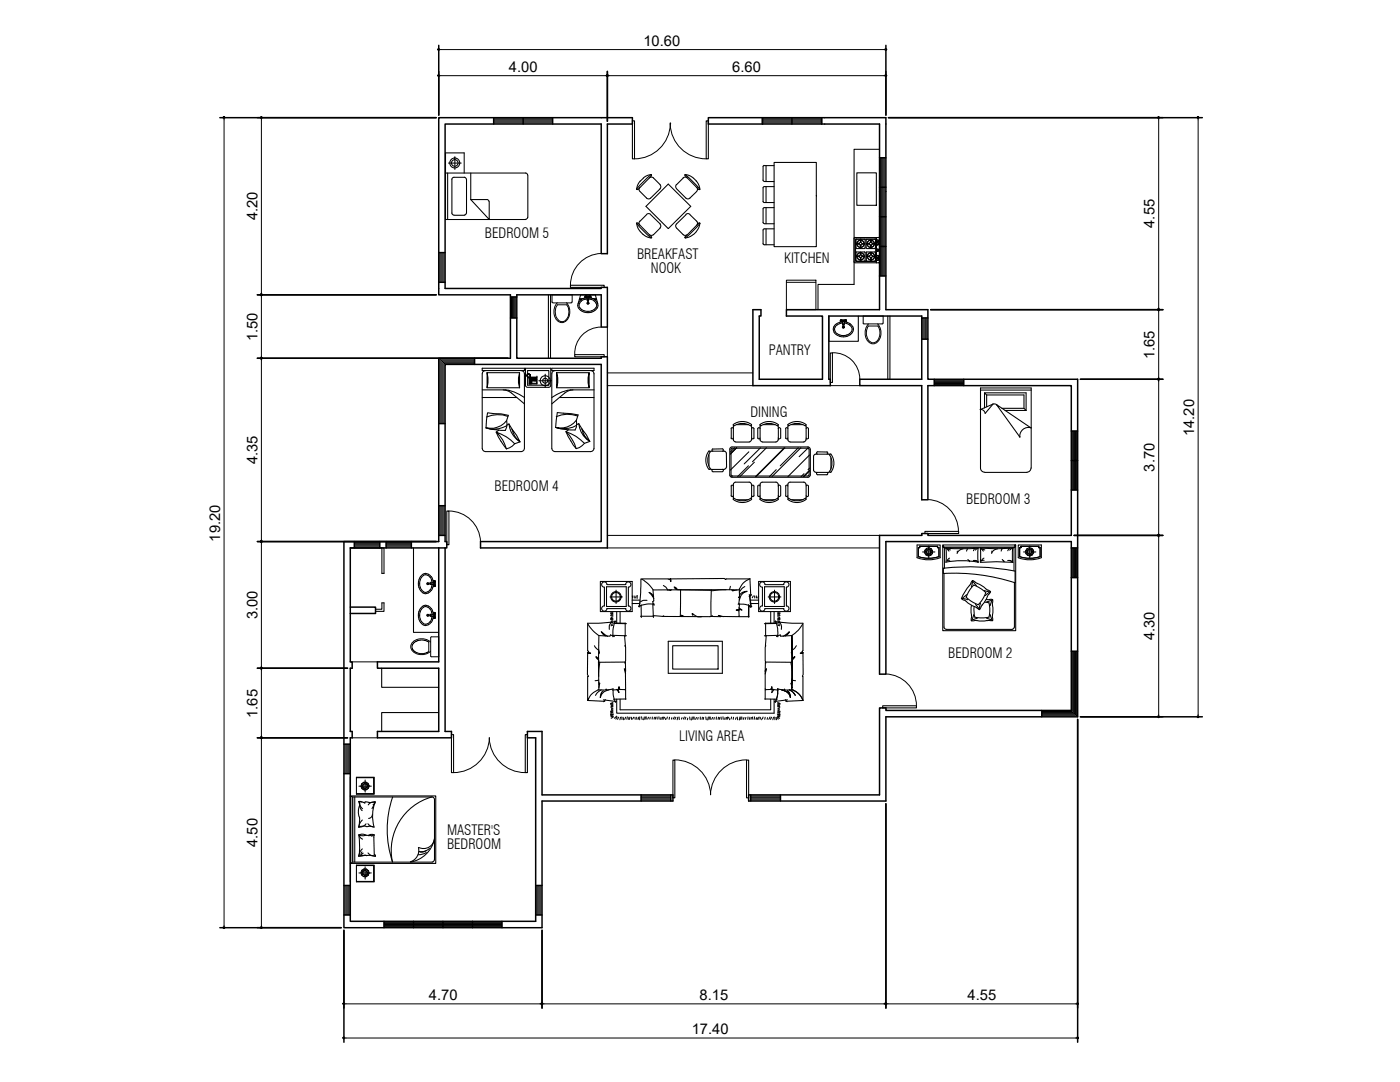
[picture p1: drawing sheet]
<svg xmlns="http://www.w3.org/2000/svg" width="279mm" height="216mm" viewBox="0 0 279 216" stroke-linecap="round" stroke-linejoin="round" font-family="sans-serif">
<defs><g id="words">
<g font-size="2.9">
<text x="128.4" y="9.1">10.60</text>
<text x="101.6" y="14.3">4.00</text>
<text x="146.1" y="14.3">6.60</text>
<text x="51.4" y="44" transform="rotate(-90 51.4 44)">4.20</text>
<text x="230.4" y="45.5" transform="rotate(-90 230.4 45.5)">4.55</text>
<text x="51.4" y="68.1" transform="rotate(-90 51.4 68.1)">1.50</text>
<text x="230.4" y="71.7" transform="rotate(-90 230.4 71.7)">1.65</text>
<text x="238.3" y="87" transform="rotate(-90 238.3 87)">14.20</text>
<text x="51.4" y="92.6" transform="rotate(-90 51.4 92.6)">4.35</text>
<text x="230.4" y="94.1" transform="rotate(-90 230.4 94.1)">3.70</text>
<text x="43.9" y="108.1" transform="rotate(-90 43.9 108.1)">19.20</text>
<text x="51.4" y="123.6" transform="rotate(-90 51.4 123.6)">3.00</text>
<text x="230.4" y="127.7" transform="rotate(-90 230.4 127.7)">4.30</text>
<text x="51.4" y="143.2" transform="rotate(-90 51.4 143.2)">1.65</text>
<text x="51.4" y="169" transform="rotate(-90 51.4 169)">4.50</text>
<text x="85.6" y="199.5">4.70</text>
<text x="139.6" y="199.5">8.15</text>
<text x="193.1" y="199.5">4.55</text>
<text x="138.1" y="206.3">17.40</text>
</g>
<g font-size="2.8">
<text x="96.8" y="47.5">BEDROOM 5</text>
<text x="127.1" y="51.7">BREAKFAST</text>
<text x="156.5" y="52.4">KITCHEN</text>
<text x="129.9" y="54.5">NOOK</text>
<text x="153.4" y="70.9">PANTRY</text>
<text x="149.7" y="83.2">DINING</text>
<text x="98.7" y="98.1">BEDROOM 4</text>
<text x="192.8" y="100.5">BEDROOM 3</text>
<text x="189.2" y="131.4">BEDROOM 2</text>
<text x="135.5" y="147.9">LIVING AREA</text>
<text x="89.2" y="166.7">MASTER'S</text>
<text x="89.2" y="169.5">BEDROOM</text>
</g>
</g></defs>
<!-- layer: 0.3 -->
<g fill="none" stroke="#000" stroke-width=".3">
<path d="M87.6 9v14M121.2 14.3v9.9M176.8 9v14M43.9 23.5h43.2M98.5 23.5v1.3M104.4 23.5v1.3M110.3 23.5v1.3M133.8 24.8h.1M152.2 23.5v1.3M158 23.5v1.3M164 23.5v1.3M175.5 31.5h1.3"/>
<path d="M175.5 37.4h1.3M177.3 23.5h62.7M51.4 58.8h35.7M87.6 56.3h1.2M87.6 50.4h1.2M101.9 59.3h1.2M175.5 55.1h1.3M175.5 43.3h1.3M175.5 49.2h1.3M51.4 71.5h50M94.7 71.5v1.2M101.9 63.4h1.2"/>
<path d="M184 67.7v8h-12.4v1.2h12.4v22.8h1.2v-22.8h28.6v29.9h-28.6v-.3h-1.2v.3h-8.5v27.7h1.3v-26.4h37v33.7h-37v-.5h-1.3v17.3h-26.1v1.2h27.4v-16.8h38.3v-67.3h-29.9v-8M184 63.4v-.3h-18.6v12.6h.3v1.2h-15.4v-15.1h1.6v1.3h-.4v12.6h12.6v-12.6h-7.2v-1.3h18.6v-37h-34.1v-1.3h35.4v38.3h8.4v1.6h-1.2v4.3M185.2 63.4v4.3h-1.2M185.7 61.8h46.4M186.5 75.7v1.2M192.3 75.7v1.2M215.6 75.7h16.5M87.6 84.5h1.2M213.8 91.9h1.3M213.8 86h1.3M213.8 97.8h1.3M51.4 108.1h36.2v-36.6h14.3v-12.7h-14.3v-35.3h38.6v1.3h-5v25.8h-1.2v-25.8h-31.2v32.8h31.2v-.3h1.2v8h-1.2v-6.5h-16.9v12.7h16.9v-.3h1.2v38.1h-25.3v-1.2h24.1v-35.4h-31.2v35.4h.4v1.2h-.4"/>
<path d="M68.6 108.1v77h39.6v-25.3h26.1v-1.2h-26.1v-12.6h-2.9v1.2h1.6v36.6h-37v-36.6h.4v-1.2h-.4v-12.7h.4v-1.2h-.4v-22.8h18.9M70.7 108.1v1.2M75.8 108.1v1.2M77.1 108.1v1.2M82.1 108.1v1.2M87.6 109.3v22.8h-12.3v1.2h12.3v12.7h-12.3v1.2h14.8v-1.2h-1.3v-36.7M87.6 106.8h1.2M87.6 100.9h1.2M213.8 109.3h1.3M213.8 115.3h1.3M214.3 106.8h17.8M51.4 133.3h18"/>
<path d="M69.9 121.1h5v1.3h-5M213.8 129.9h1.3M51.4 147.2h18M68.6 154.4h1.3M68.6 148.5h1.3M127.9 158.6v1.2M133.9 158.6v1.2M149.8 158.6v1.2M155.8 158.6v1.2M207.9 141.8v1.2M215.1 143.5v64.5M215.6 143h24.4"/>
<path d="M68.6 176.7h1.3M106.9 176.7h1.3M176.8 160.4v40.8M43.9 185.1h24.2M68.6 182.6h1.3M68.6 185.6v22.4M76.6 183.8v1.3M82.5 183.8v1.3M88.4 183.8v1.3M94.3 183.8v1.3M100.2 183.8v1.3M106.9 182.6h1.3"/>
<path d="M108.2 185.6v15.6"/>
</g>
<!-- layer: 0.1 -->
<g fill="none" stroke="#000" stroke-width=".2">
<path d="M98.5 24.1h11.8M98.5 23.7h11.8M98.5 24.5h11.8M98.5 23.9h11.8M98.5 24.3h11.8M152.2 24.1h11.8M152.2 23.7h11.8M152.2 24.5h11.8M152.2 23.9h11.8M152.2 24.3h11.8M175.7 31.5v23.6M176 31.5v23.6"/>
<path d="M176.2 31.5v23.6M176.4 31.5v23.6M176.6 31.5v23.6M87.8 50.4v5.9M88 50.4v5.9M88.2 50.4v5.9M88.4 50.4v5.9M88.6 50.4v5.9M102.1 59.3v4.1M102.3 59.3v4.1M102.5 59.3v4.1M102.7 59.3v4.1"/>
<path d="M102.9 59.3v4.1M156.9 55.9h5.9v5.9h-5.9zM156.9 56.3h5.9M94.7 72.1h-6.5v12.4M94.7 71.7h-6.9v12.8M94.7 71.9h-6.7v12.6M94.7 72.3h-6.3v12.2M94.7 72.5h-6.1v12M121.2 76.9h29.1M121.2 74.4h29.1M121.2 65.3v5.9M165.7 76.9h5.9"/>
<path d="M184.2 63.4v4.3M184.4 63.4v4.3M184.6 63.4v4.3M184.8 63.4v4.3M185 63.4v4.3M186.5 76.3h5.8M186.5 75.9h5.8M186.5 76.7h5.8M186.5 76.1h5.8M186.5 76.5h5.8M214 86v11.8M214.2 86v11.8"/>
<path d="M214.4 86v11.8M214.6 86v11.8M214.9 86v11.8M70.7 108.7h5.1M70.7 108.3h5.1M70.7 109.1h5.1M70.7 108.5h5.1M70.7 108.9h5.1M77.1 108.7h5M77.1 108.3h5M77.1 109.1h5M77.1 108.5h5"/>
<path d="M77.1 108.9h5M87.8 100.9v5.9M88 100.9v5.9M88.2 100.9v5.9M88.4 100.9v5.9M88.6 100.9v5.9M121.2 109.3h54.3M121.2 106.8h54.3M214 109.3v6M214.2 109.3v6M214.4 109.3v6M214.6 109.3v6"/>
<path d="M214.9 109.3v6M70.3 132.1h5M214 129.9v12.1h-6.1M214.2 129.9v12.3h-6.3M214.4 129.9v12.5h-6.5M214.6 129.9v12.7h-6.7M214.9 129.9v12.9h-7M68.8 148.5v5.9M69.1 148.5v5.9M69.3 148.5v5.9M69.5 148.5v5.9M69.7 148.5v5.9"/>
<path d="M70.3 147.2h5M127.9 159.2h6M127.9 158.8h6M127.9 159.6h6M127.9 159h6M127.9 159.4h6M149.8 159.2h6M149.8 158.8h6M149.8 159.6h6M149.8 159h6M149.8 159.4h6M68.8 176.7v5.9"/>
<path d="M69.1 176.7v5.9M69.3 176.7v5.9M69.5 176.7v5.9M69.7 176.7v5.9M107.1 176.7v5.9M107.3 176.7v5.9M107.5 176.7v5.9M107.8 176.7v5.9M108 176.7v5.9M76.6 184.5h23.6M76.6 184.1h23.6M76.6 184.9h23.6"/>
<path d="M76.6 184.3h23.6M76.6 184.7h23.6"/>
</g>
<!-- layer: 0.2 -->
<g fill="none" stroke="#000" stroke-width=".21">
<path d="M88.9 34.5h16M89.3 34.5v9.3M89.5 32.5h2.5M90.2 35.8v6.7l.2 .4h.2M90.8 31.3v2.5M92.6 34.5v-4h-3.7v13.3h16M92.7 35.4h.2l.2 .4M92.7 35.4h-2.1h-.2l-.2 .4M93.1 35.8v6.7M94 39.8l3.6 4v-3.6M94 39.8h3.2l.2 .1 .2 .3M94 34.5v5.3"/>
<path d="M104.9 34.5l.2 .1 .2 .3M105.3 35v8.4M126.2 24.1h.4v7.6h-.4zM127.1 37.8h.1M127.3 37.8h-.2M127.7 37.4l-.2 .5 .2 .3M128.4 35.6l-1 1.1-.3 1M129.6 35.5l.3-.1 .5 .1 1.4 1.4M129.9 34.8l-2.9 3M130 34.9h.1M130 34.8l-.7 .2-.9 .5M130 34.9v.1"/>
<path d="M130 35.1l-2.7 2.7M131.7 36.9l.2 .2-.2 .6M131.8 37.7l-2.2 2-.6-.2-1.3-1.3M133.4 36.7l4.5 4.5-4.5 4.4-4.5-4.4zM135 36.8l-.1 .3 .1 .5M135 37.7l2.1 2 .6-.2 1.3-1.3M136.3 35.5l.3-.1 .5 .1M136.4 35.5l-1.4 1.4M136.7 34.9v.1M136.8 35.1l2.7 2.7M136.8 34.9h-.1M138.4 35.5l-.6-.4-1.1-.3 1.8 1.6 1.1 1.4"/>
<path d="M138.4 35.5l.6 .6M139 36.1l.5 .9 .2 .7M139 37.4l.2 .5-.2 .3M139.5 37.8h.1M140.9 24.1h.5v7.6h-.5zM152.3 33.3v2.6l.2 .3M152.5 36.2h2M152.9 33v3.2M152.9 37.2v3.2M154.5 32.4h8.4v16.8h-8.4zM154.5 33h-2l-.2 .2M154.5 37.2l-2.1 .1-.1 2.9"/>
<path d="M171 34.5h3.9v6.5h-3.9zM175.5 29.8h-5.1v27h-7.1v5M90.6 43h2.1M93.1 42.5l-.2 .4h-.2M105.3 43.4l-.2 .3-.2 .1M109.4 58.8v12.7M109.9 58.8v12.7M113.8 56.9h6.8v.4h-6.8zM115.6 59.8h.5M115.7 59.6h.7M115.9 59.9l-.4 .5M116.6 59.8l-.5 .2"/>
<path d="M116.6 59.8l.6-.1v.4M116.7 59.1v.2M116.8 59.4v-.1v.1h.2M116.8 59.4h.1M116.8 59h1.1M116.8 59.4h.2M117 59.4l.1 .1M117 59.4h.7M117.1 59.1v.2M117.1 59.4l-1.2 .4M117.2 59.5v.6M117.6 59.4l1.1 .4"/>
<path d="M117.6 59.1v.2M117.6 59.4l-.2 .7M117.6 59.4l-.1 .1M117.6 59.4h.2M117.7 59.4h.2M117.9 59.4h.1M117.9 59.1v.2M118.3 59.6h.7M118.6 59.8h.5M118.7 59.9l.5 .5M127 44.6l2.9 2.9M127.1 44.5l.3 1.1 1 1.2"/>
<path d="M127.1 44.5h.2M127.3 44.5l2.8 2.9M127.7 44.1l-.2 .6 .2 .2M128.4 46.8l.9 .5 .7 .2M129 42.8l.3-.2 .6 .2M129 42.8l-1.3 1.3M129.6 46.8l.3 .2 .5-.2M129.9 42.8l1.9 1.9M130 47.4h.1M131.7 44.7l.2 .2-.2 .6M131.8 45.5l-1.4 1.3M136.3 46.8l.3 .2 .5-.2"/>
<path d="M136.7 47.3v.1M136.7 47.4h.1M136.9 42.8l.2-.2 .6 .2M136.9 42.8l-2 2.1 .1 .6 1.4 1.3M137.7 42.8l1.3 1.3 .2 .6-.2 .2M138.4 46.8l-.9 .5-.7 .2M139 46.2l-.6 .6M139.6 44.5l-2.8 2.8M139.6 44.5l-.1 .8-.5 .9M139.7 44.6l-2.9 2.9M152.3 40.2l.2 .2h2M152.3 44.4l.2 .2"/>
<path d="M152.3 48.6l.2 .2h2M152.5 44.6h2M152.9 41.4v3.2M152.9 45.7v3.1M154.5 41.4l-2.1 .1-.1 2.9M154.5 45.7h-2.1l-.1 2.9M170.4 52.2l.2 .2M170.6 47.4l-.2 .1v4.8M170.7 52.4h4.7M170.7 47.4h4.7M170.7 47.8v4.2l.2 .1M170.8 49.5l.1 .1"/>
<path d="M170.8 52l1.8 .1M170.9 47.7l-.2 .1M170.9 52.2h3.8M170.9 47.7h3.8M170.9 48.6h.5l-.5 .1zM170.9 51.1v.1M171 48.7h.1M171 51.2h.1M171 48.7h.5M171 49.6h1.6M171 51.1h.4M171 48.7a.74 .74 0 0 0 .7 .7 .74 .74 0 0 0 .8-.7"/>
<path d="M171 51.2a.74 .74 0 0 0 .7 .7M171 48.7a.7 .7 0 0 0 .7 .6M171 51.2a.7 .7 0 0 0 .7 .6M171.4 48.7h.1M171.4 51.2h.1M171.5 51.2h-.5M171.7 47.8h.1M171.7 51.9h.1M171.7 50.3h.1v.6M171.7 47.9a.74 .74 0 0 0-.7 .7M171.7 50.4a.74 .74 0 0 0-.7 .7M171.7 48a.7 .7 0 0 0-.7 .6"/>
<path d="M171.7 50.4a.7 .7 0 0 0-.7 .7M171.7 47.9v.4M171.7 49v.4M171.7 50.4v.4M171.7 51.5v.5M171.8 47.9h.1M171.8 48.3h.1M171.8 49h.1M171.8 52h.1M171.8 51.5h.1M171.8 50.8h.1M171.8 47.9v.4"/>
<path d="M171.8 49v.5M171.8 51.5v.5M171.8 48a.7 .7 0 0 1 .6 .6M171.8 50.4a.7 .7 0 0 1 .6 .7M171.8 47.9a.74 .74 0 0 1 .7 .7M171.8 50.8v-.4a.74 .74 0 0 1 .7 .7M172.1 48.7h.5M172.1 51.2h.5M172.1 48.6h.5zM172.1 51.2h.1M172.1 51.1h.4M172.4 48.7a.7 .7 0 0 1-.6 .6"/>
<path d="M172.4 51.2a.7 .7 0 0 1-.6 .6M172.5 51.2a.74 .74 0 0 1-.7 .7M172.5 51.1v.1M172.5 47.7l.1 1.8M172.5 50.3l.1 1.7M172.6 47.7l-1.7 .1-.1 1.7M172.6 50.3h-1.7l-.1 1.7M172.6 49.5l-.1 .1M172.6 52l-.1 .1M172.9 49.5l.1 .1M172.9 52l.1 .1h1.6l.1-.1M173 48.6v.1"/>
<path d="M173 48.7h.5M173 49.6h1.6M173 51.1v.1M173 51.2h.1M173 51.2h.5M173 51.1h.5M173.1 48.7a.7 .7 0 0 0 .6 .6M173.1 51.2a.74 .74 0 0 0 .7 .7M173.1 51.2a.7 .7 0 0 0 .7 .6M173.5 48.7h.1M173.5 51.2h.1M173.5 48.7h-.5a.74 .74 0 0 0 .8 .7 .74 .74 0 0 0 .7-.7"/>
<path d="M173.7 47.9a.74 .74 0 0 0-.7 .7h.5M173.7 48a.7 .7 0 0 0-.6 .6M173.7 51.9h.2M173.7 50.3h.2M173.8 50.4v.4M173.8 50.4a.74 .74 0 0 0-.7 .7M173.8 50.4a.7 .7 0 0 0-.7 .7M173.8 49h.1M173.8 48.3h.1M173.8 47.9v.4M173.8 49v.4M173.8 49v.5"/>
<path d="M173.8 51.5v.5M173.8 48a.7 .7 0 0 1 .7 .6M173.8 47.9a.74 .74 0 0 1 .7 .7M173.8 50.8l.1-.4a.74 .74 0 0 1 .7 .7 .74 .74 0 0 1-.7 .8M173.8 52h.1M173.8 51.5h.1M173.8 50.4v.5M173.8 49l.1 .4M173.8 51.5l.1 .5M173.8 47.8h-.1l.1 .5M173.9 50.4a.7 .7 0 0 1 .6 .7M173.9 47.9l-.1 .4"/>
<path d="M174.1 48.7l.5-.1zM174.1 48.7h.1M174.1 48.7h.5M174.1 51.2h.5M174.1 51.1h.5M174.2 51.2h.1M174.5 48.7a.7 .7 0 0 1-.7 .6M174.5 51.2a.7 .7 0 0 1-.6 .6M174.6 48.7h.1M174.7 47.7l.1 .1M174.7 47.8l-.1-.1-1.7 .1v1.7M174.7 49.5l-.1 .1"/>
<path d="M174.7 50.4l-.1-.1h-1.7v1.7M174.7 47.9v1.6M174.7 50.4v1.6M174.8 47.8v4.2l-.1 .1M174.9 52.4v-5v5M175.3 47.4l.2 .1v4.8M175.5 52.2l-.2 .2M96.2 77.8h4.7a8.1 8.1 0 0 1 3.8 1.5M96.2 73.5h8.5v.4h-8.5zM96.2 79.3h6.9M96.9 73.9l-.6 .3-.1 .4v14.9l.1 .3 .6 .3h7.1l.6-.3 .1-15.2-.1-.4-.6-.3M97.2 74.4l.2 1-.2 2z"/>
<path d="M97.2 74.4h6.5M97.2 77.4h6.5M100.4 77.8l1.2 .3 3.1 2.5M103.7 74.4v3l-.2-1v-1zM104.9 73.5h5v3.6l-.4 .2-4.4-.1-.2-.3zM105.2 75.1h.1M105.3 74.7h.5l.1 .6M105.3 74.8a.34 .34 0 0 1 .4 0 .34 .34 0 0 1 .1 .4l.1 .1M105.3 74.7l-.1 .3 .1 .1v-.1M105.3 74.7h.1M105.3 73.9h4.2v3h-4.2zM105.6 75.3h1.6v1.3h-1.6z"/>
<path d="M105.6 75.4l-.3-.2 .3 .2M105.8 75.3l-.1 1.3 .1-.2M105.8 75.3l-.1 1.3h.3v-1.2M105.8 75.3v.2l-.1-.1M105.8 76.6h.2M105.8 76.4h.1M105.8 75.5h.1M105.8 75.5v.9M105.9 75.3h.1M105.9 76.4l-.2 .1M105.9 76.4l.1 .1M105.9 76.4l.1 .2"/>
<path d="M105.9 75.5v.9M106 75.3l-.1 .2M106 75.4v1.2M106 75.4l-.1 .1M106.1 75.9h1l-1 .1h1v.5h-1zM106.1 75.7h.1M106.1 75.5h.1M106.1 75.3h.1M106.1 75.6h.1zM106.3 75.7h.1M106.3 75.6h.1zM106.3 75.4l.1 .1z"/>
<path d="M106.3 75.4h.1M106.4 75.6h.1M106.4 75.7h.1M106.4 75.4v.1zM106.4 75.4h.1M106.5 75.6h.6v.2h-.6zM106.6 75.6h.1M106.6 75.3l.1 .1zM106.6 75.9v.1M106.7 75.7h.1M106.7 75.6h.1M106.7 75.9v.1"/>
<path d="M106.7 75.3l.1 .1zM106.8 75.6h.1M106.8 75.9v.1M106.8 75.7h.1M106.9 75.3v.1zM106.9 75.6h.1M106.9 75.9v.1M107 75.8h.1M107 75.6h.1M107 75.3l.1 .1zM107.1 75.6h.1M107 75.9v.1"/>
<path d="M107.2 75.3h.1M107.5 76h2.6M108.8 74.7v2.6M110.1 73.5h8.4v.4h-8.4zM110.8 73.9l-.6 .3-.1 .4v14.9l.4 .5 .3 .1h7.1l.6-.3v-15.2v-.4l-.6-.3M111.1 74.4l.2 1v1l-.2 1zM111.1 74.4h6.5M111.1 77.4h6.5M111.6 79.3h6.9M114.4 77.8l-1.2 .3-3.1 2.5M114.7 70.8h5.9v.4h-5.9zM115.3 60.9l.1 .6 .5 .5"/>
<path d="M115.4 60.6l.5-1.8h2.9l.5 1.8M115.5 60.3l-.2 .6M115.5 60.9l.2 .4M115.7 61.3l.4 .4M115.9 62a2.51 2.51 0 0 0 2.8 0M116.1 61.7l.5 .3M116.1 60.1l-.4 .4-.1 .4M117.2 60h.3M117.2 60.1h.1M117.4 60.1h.1M117.6 74.4v3l-.2-1v-1zM118.5 77.8h-4.7a8.1 8.1 0 0 0-3.7 1.5"/>
<path d="M118.6 60.1l.3 .4 .2 .4M118.6 61.7a2.19 2.19 0 0 1-2 .3M118.6 60l-1.1-.3-.1 .4M119 61.3l-.4 .4M119.1 60.9l-.1 .4M119.2 60.3l.1 .6M119.4 60.9l-.1 .4-.6 .7M165.4 63.1v5h5.9v-5M165.7 70.4h.4v5.9h-.4zM166.5 65.1a1.25 1.25 0 0 0 .4 1.7M166.7 66.1l.3 .5M166.7 65.3l-.1 .4 .1 .4"/>
<path d="M166.9 64.6l-.5 .5M166.9 66.8a2.44 2.44 0 0 0 2.8 0M167 64.8l-.3 .5M167.1 66.6l.5 .2M167.6 64.6l.6-.1v.3M167.6 64.6l-.5 .2M167.7 63.9v.1M167.7 64.1v.1l.4 .1M167.7 64.1v.1M167.7 64.2h.1M167.7 63.8h1.2M167.8 64.2h.2"/>
<path d="M168 64.2l.1 .1M168 64.2h.6M168.1 63.9v.1M168.1 64.2l-1.2 .4M168.2 64.3v.5M168.2 64.8h.2M168.2 64.8h.1M168.4 64.8h.1M168.5 64.8v-.3a1.47 1.47 0 0 1 1.5 1.5l-.1 .1M168.5 64.3l-.1 .5M168.5 64.2a2.11 2.11 0 0 1 1.6 .9M168.6 63.9v.1"/>
<path d="M168.6 64.2l-.1 .1M168.7 64.2h.1M168.7 64.2h.2M168.9 63.9v.1M168.9 64.1l-.1 .1M168.9 64.2h.1M168.9 64.1v.1M169.9 66.1a1.97 1.97 0 0 1-2.3 .8M170.1 66.3l-.4 .5M170.2 65.1l.1 .6-.1 .6M177.2 63.1v12.6M177.6 63.1v12.6"/>
<path d="M195.7 77.8h10.1M196.5 78.4h8.3v3.5M196.9 78.8h7.5v2.7l.4 .4M97.3 82.4l2.7 .2 1.4 .3-.3 1 .1 .7-.3 1.3-2.9-.2-1-.3zM99.5 85.8l-.5 .4 .5 1 1.6 2.4M101.1 83.9a4.1 4.1 0 0 1-4.1 1.5M101.1 84.9a5.1 5.1 0 0 1-4.1 .5M101.4 83.1a5.9 5.9 0 0 0-4.3 .1M101.6 84.6a4.7 4.7 0 0 0 2.2 3.6l-1.1 .3M101.6 84.6l.6 1.1M101.6 84.6l-.5 .2M102.2 85.7l.9 1.2 .7 1.3a4.1 4.1 0 0 1-1.6-2.5z"/>
<path d="M102.7 88.5a8.7 8.7 0 0 0-3.7-2.3 6.7 6.7 0 0 1 2.1 3.4M102.7 88.5l-1 .9-.6 .2M111.2 82.3l4.2 .5-.4 1v1.4l-.2 .6a12.7 12.7 0 0 1-3.9-.5zM113.5 85.8l-.5 .3a8 8 0 0 1 2 3.4M115 83.8a3.9 3.9 0 0 1-4.1 1.5 5.2 5.2 0 0 0 4.2-.4M115.1 84.7l.4-.2 .6 1.1M115.3 83a5.9 5.9 0 0 0-4.3 .1M115.5 84.5a4.7 4.7 0 0 0 2.2 3.6 4.1 4.1 0 0 1-1.6-2.5l.9 1.2 .7 1.3-1.1 .4-1 .8-.6 .2-.6-.7-1.4-2.7a8.7 8.7 0 0 1 3.6 2.4M141.5 90.7v2.3M141.7 93.4a3.2 3.2 0 0 1 0-3.3l-.1-.1a2.86 2.86 0 0 0-.1 3.6M141.7 93.4v.2h-.2M141.7 90.1l2.8-.1 .2 .1 .3 .4"/>
<path d="M142.3 93.7l-.2 .2 .2 .2M142.3 89.6l-.2 .2 .2 .2M142.3 89.6h1.9l.2 .2-.2 .2M142.3 94.1h1.9M144.2 93.6l.2 .3-.2 .2M145 93.2l-.1 .2-.4 .2h-2.8M145 90.5v2.7M145.6 89.6l.3-.4h.2h15.1l.4 .2 .1 .2M145.6 89.6v5.2l.3 .4h.2h15.4l.2-.4v-5.2M145.9 89.6l.2-.2h15.1l.2 .2M145.9 89.6v5.2l.2 .2h15.2l.1-.2 .1-5.2M145.9 87.4l.2 .2 .3-.2"/>
<path d="M145.9 85.5l.2-.2 .3 .2M145.9 85.5v1.9M145.9 97v1.9M146.1 94.9l-.1 .2M146.4 97l-.3-.2-.2 .2M146.4 98.9l-.3 .2-.2-.2M146.4 96.7v2.7M146.4 85.2v2.5M146.4 87.7v.2l.4 .3M146.4 84.9v.2M146.5 99.4l-.2 .2a2.75 2.75 0 0 0 3.7 0l-.2-.2M146.6 84.9a2.98 2.98 0 0 1 3.2 .1"/>
<path d="M146.6 89.4l-.8 .8M146.8 96.2l-.4 .2v.3M146.8 96.2h2.7l.2 .1 .3 .4M146.8 88.2h2.7M147 89.4l-1.2 1.2M147.1 84.7h2.2M147.1 99.7h2.2M149.4 92.9l-2.2 2.2M149.5 90.2l-3.7 3.6M149.8 99.5a2.98 2.98 0 0 1-3.2 0M149.8 84.9l.2-.1a2.75 2.75 0 0 0-3.7 0l.2 .1M149.9 84.9l.1 .2"/>
<path d="M150 87.7l-.3 .4-.2 .1M150 96.7l-.1 2.7M150 85.2v2.5M150 87.4l.2 .2 .3-.2M150 97l.2-.2 .3 .2v1.9l-.3 .2-.2-.2M150 85.5l.2-.2 .3 .2v1.9M150.6 92.2l-2.9 2.9M151.2 87.4l.3 .2 .2-.2M151.7 97l-.2-.2-.3 .2v1.9l.3 .2 .2-.2M151.7 85.5l-.2-.2-.3 .2v1.9M151.7 96.7v2.7M151.7 85.2v2.5"/>
<path d="M151.7 87.7l.1 .2 .3 .3M151.7 84.9v.2M151.8 89.4l-3.3 3.2M151.9 99.4l-.2 .2a2.75 2.75 0 0 0 3.6 0l-.2-.2M151.9 84.9a2.98 2.98 0 0 1 3.2 .1M152.1 96.2l-.3 .2-.1 .3M152.2 96.2h2.6l.3 .1 .2 .4M152.2 88.2h2.7M152.4 84.7h2.3M152.4 99.7h2.3M153 89.4l-2.8 2.7M154.9 93.7l-1.3 1.4"/>
<path d="M155.1 99.5a2.98 2.98 0 0 1-3.2 0M155.1 84.9l.2-.1a2.75 2.75 0 0 0-3.6 0l.2 .1M155.2 84.9l.1 .2M155.3 87.7l-.2 .4-.3 .1M155.3 87.4l.2 .2 .2-.2M155.3 85.5l.2-.2 .2 .2M155.3 96.7l-.1 2.7M155.3 85.2v2.5M155.7 97l-.2-.2-.2 .2M155.7 98.9l-.2 .2-.2-.2M155.8 85.5v1.9M155.8 97v1.9"/>
<path d="M156.5 89.4l-5.7 5.7M156.6 89.4l-5.7 5.7M156.8 87.4l.2 .2 .2-.2M156.8 85.5l.2-.2 .2 .2M156.8 85.5v1.9M156.8 97v1.9M157.2 84.7a2.86 2.86 0 0 1 3.7 .1l-.2 .1M157.2 97l-.2-.2-.2 .2M157.2 98.9l-.2 .2-.2-.2M157.2 96.7l.1 2.7M157.2 85.2v2.5M157.2 87.7l.1 .2 .4 .3"/>
<path d="M157.3 84.7v.2h.2M157.3 84.9l-.1 .2M157.4 84.9a2.98 2.98 0 0 1 3.2 .1M157.5 99.4l-.2 .1v.2M157.7 96.2l-.4 .2-.1 .3M157.7 96.2h2.7l.2 .1 .2 .4M157.7 88.2h2.7M158 84.7h2.2M158 99.7h2.2M159.3 89.4l-3.6 3.5M159.8 89.4l-5.7 5.7M160.5 94.5l-.6 .6"/>
<path d="M160.6 99.5a2.98 2.98 0 0 1-3.2 0M160.7 99.4l.2 .2a2.86 2.86 0 0 1-3.7 .1M160.8 84.9l.1 .2M160.8 87.7l-.2 .4-.2 .1M160.9 96.7l-.1 2.7M160.9 85.2v2.5M160.9 97l.2-.2 .2 .2v1.9l-.2 .2-.2-.2M160.9 87.4l.2 .2 .2-.2M160.9 85.5l.2-.2 .2 .2v1.9M161.3 89.4l-1.8 1.7M161.6 93.8l-1.3 1.3M161.6 93.4l-.3 .3"/>
<path d="M161.6 94l-1.1 1.1M161.6 90.8l-4.4 4.3M162.4 91.1v2.7v.2l.4 .2M162.8 90.6l-.2 .1-.2 .4M162.8 90.6l2.8 .1M162.8 94.3h2.6M163.1 94.3l-.1 .2 .1 .2M163.1 94.7h2M165 94.3l.2 .2-.2 .2M165 90.2l.2 .2-.2 .2M165.1 90.2h-2l-.1 .2 .1 .2M165.6 94.2h-.3"/>
<path d="M165.8 90.6l-.2 .1a3.4 3.4 0 0 1 0 3.4l.2 .1M165.8 90.6a3 3 0 0 1 0 3.6M165.8 91.3v2.3M195.6 81.7a.91 .91 0 0 1 1 .8M196.5 94.3h8.4M196.9 81.2v-2.4l-.4-.4v3M198.2 80.6l.6 .1M198.2 80.6l-2.6 1.1M198.2 80.6l-1.6 1.9M200 81.5h4.4M200.6 81.9h4.2M203.4 87.2h.2"/>
<path d="M205.8 93.4a.83 .83 0 0 1-.9 .8M205.8 85.4a1.76 1.76 0 0 0-2.3 1.8M205.8 93.4v-16h-10.1v16a.83 .83 0 0 0 .8 .8M205.8 85.4l-6.9-4.7 4.7 6.5M69.9 109.3h6.7v5.1h-.4v-5.1zM82.5 109.3v16.9h5.1M83.6 115.7a2.08 2.08 0 0 0 1.4 2.8M84.4 114.6l-.5 .5-.3 .6M84.5 118.1l.5 .1M84.6 114.8a2.05 2.05 0 0 0 0 3.3M85 114.7l-.5 .1M85 114.4l-.6 .2"/>
<path d="M85 114.7l.4 .1M85 114.5l.5 .1 .5 .5M85.4 114.8l.4 .4M85.4 118.1l-.4 .1M85.8 117.7l-.4 .4M85.8 116.4v.2M85.9 115.2l.3 1.1M85.9 116.6h.5l.1 .2M85.9 116.4h.1M85.9 116.6h.1M85.9 116.6h.3M86 117.8l-.5 .5-.5 .1"/>
<path d="M86.1 115l.3 .7M86.2 116.6l-.3 1.1M86.2 116.3l-.3 .1M86.3 115.7l.1 .5M86.4 116.6l.1 .1M86.4 116.3l-.5 .1M86.4 116.7l-.3 1.1M86.5 116.1l-.1 .2M86.5 115.9h.1h-.1v.2M86.5 116.8v.2M86.5 116v.1M86.5 116.8v.1"/>
<path d="M86.5 117h.1M86.5 115.9h.1M86.5 116.1v.7M86.6 115.9h.2M86.6 116.2h.2M86.6 116.7h.2M86.6 117h.2M86.9 115.9v1.1M89.2 102h.4v6.7h-.4zM119.8 116h6.4v6h-6.4zM120.6 117.2v3.7M121 117.1h4v3.9h-4z"/>
<path d="M121.7 119.1h2.5M123 117.8v2.6M124.9 116.6a.53 .53 0 0 1 .5-.5 .53 .53 0 0 1 .5 .5 .53 .53 0 0 1-.5 .6v3.7M124.9 116.7l-3.8-.1a.53 .53 0 0 0-.5-.5 .53 .53 0 0 0-.5 .5 .53 .53 0 0 0 .5 .6M126.2 119.7h1.5M126.2 118.9l.1 .4M126.5 118.9l.1 .4M127 118.9l-.2 .4M127.2 118.8l-.1 .6M128.1 115.6l1.2 .9 1 1.1M129.1 119.8h-.7l-.7 .4M130.4 119l-.4-.5-.4-.3 .9 1.3"/>
<path d="M132.4 116.8l.5 .4 .3 .5M133.8 115.8h.1M134 117.7l-.2 .1-.6-.1M135.2 117.6l-.7-.5 .5 .6M135.2 117.7l6.9 .1M135.8 117.7v5.2M142 117.7l-.1 5.3h2l-.5-.2 1 .2M144.9 117.7l-2.8 .2M145.8 117l-.2 .7M146 117.7l.5 .1-.3 .1 .9-.2M147.5 117.6l.9-1.3 1.3-.8 .1 3.4M147.5 117.5l.1 1.6-.2 .1 .1 .1"/>
<path d="M147.6 119.3l-.2 1.2M147.6 117.7h-17.3l.2 2.2-.3 .1 .3 .8M147.7 118.6a1.56 1.56 0 0 1 1.4-.6 1.93 1.93 0 0 0-1.6 1.7M148.6 117l-.6 .5-.5 .7M149.5 118.6l.4 2.5M149.7 115.5h-4.8l-.1 .1-.3-.2-10.6 .1v.6l-.2-.7-.1 .3-.2-.2h-5.5v2.8l-.3 2.8M149.7 119.7h1.7M149.9 118.7l-.2 .3 .2 2-.1 .1-.3-.2v2.2M150 118.6l-.5 .4M150.3 118.9l-.2 .4M150.6 118.9v.4M150.9 118.9l.1 .4"/>
<path d="M151.4 116h6.3v6h-6.3zM151.4 118.9l-.2 .4M152.1 117.2a.53 .53 0 0 1-.5-.6 .53 .53 0 0 1 .6-.5 .53 .53 0 0 1 .5 .6l3.7-.1a.53 .53 0 0 1 .5-.5 .53 .53 0 0 1 .6 .5 .53 .53 0 0 1-.6 .6M152.2 117.2v3.7M152.6 117.1h3.9v3.9h-3.9zM153.3 119.1h2.5M154.6 117.8v2.6M156.9 117.2v3.7M183 108.7h4.6v2.6l-1.9 .4-1.4-.1-1.3-.3zM183.3 111.1l1.1 .2 1.2 .1 1.8-.3M183.3 109.3v1.8M183.6 109v.3h-.3h.2v-.3h3.6v.3h.3h-.3v-.3"/>
<path d="M184.1 110.1h2.5M184.5 110.3h.4M184.5 110.3l.5 .1M184.6 109.9l.3 .2M184.6 106h6.7v.5h-6.7zM184.6 109.8l.3 .2M184.9 109.5l.1 .4M185 109.4l.1 .4M185.1 110.5l-.3 .2M185.2 110.5l-.4 .3M185.3 109v2.4M185.4 109.3l-.2 .4"/>
<path d="M185.4 110.5l-.2 .4M185.4 110.6l-.1 .3M185.5 109.3l-.2 .4M185.6 110.4l.1 .4M185.7 110.4l.1 .4M185.7 109.9h.4M185.7 110h.4M185.8 110.2l.3 .3M185.8 110.2l.3 .2M185.8 109.5l-.3 .2M185.9 109.5l-.4 .2M187.4 109.3v1.8"/>
<path d="M188.1 108.7v17.1h14.6v-17.1h-14.5v.5h14.4v-.5M188.1 109l.3 .2M188.4 114.4v10.8M188.4 109.3h14.1M188.5 113.4a48.6 48.6 0 0 1 14 .6l.1 2.3a39.7 39.7 0 0 0-14.3-1.9M188.5 109.2v4.2h-.2v1M188.8 112.2a17.5 17.5 0 0 1 6.4 0M188.8 109.4l3.2 .1 3.2-.1v2.8M188.8 109.4v2.8M188.8 109.4l.6 .6M188.8 109.4l.9 .3M189.5 111.4l-.5 .5 .5-.1"/>
<path d="M191 110v.4M191.9 119.4l.5 .4M192.2 109.5a1.55 1.55 0 0 0-1.1 .7M192.5 119.7l.9 .8 2.1 1.1M192.9 118.7l-1 .7M193.1 109.5l-.2 .5M193.2 111.6l.3 .4M193.3 111.8l.2 .3M193.5 116.8l-.9 1.2-.7 1.4 1.2 .3M193.8 116.4l.3-.6 .8 1M193.8 116.4l-.3 .4M194.1 115.8l-.2 1.3"/>
<path d="M194.1 115.8l2 1.2 1 .7M194.6 111.8l.6 .4-.4-.3-.6-.1M194.6 109.4l-.3 .5M195.2 109.4l-.6 .4M195.6 109.4v2.8M195.6 109.4l.6 .6M195.7 109.4l.8 .3M195.7 109.4l3.2 .1 3.3-.1M195.7 112.2l3.2-.1 3.3 .1M196.4 111.4l-.5 .5M196.4 111.8l-.6 .1M196.4 117.8l1.3 .3"/>
<path d="M196.8 119.6h.1M197 119.6l.4 .1M197.1 119l-.6 1.1-.5 .6M197.1 117.7l.6 .4M197.3 118.6l-.2 .4M197.6 118.1l-1 .7M197.7 118.1l-.4 .5M197.9 110v.4M198.1 119.6l-.5 1.2M198.1 119.6h-.7M198.1 119.6v4.3M198.1 119.6l-1.2 .5"/>
<path d="M199.1 109.5a1.55 1.55 0 0 0-1.2 .7M200 109.5l-.2 .5M200 111.6l.4 .4M200.2 111.8l.2 .3M201.4 111.8l.7 .4-.5-.3-.5-.1M201.5 109.4l-.4 .5M202.1 109.4l-.6 .4M202.1 109.4v2.8M202.4 109.2v4.7M202.5 116.2v9M202.7 109l-.3 .2M203.5 111.1l1.1 .2 1.2 .1 1.8-.3"/>
<path d="M203.5 109.3h.3v-.3v.3zM203.5 109.3v1.8M203.8 109h3.5v.3h.3h-.3v-.3M204.3 110.1h2.4M204.9 109.5l.4 .2M205 109.5l.3 .2M205 110.2l-.3 .2M205 110.2l-.2 .3M205.1 110h-.4M205.1 109.9h-.4M205.1 110.4l-.1 .4M205.2 110.4l-.1 .4"/>
<path d="M205.4 109.3l.1 .4M205.4 110.6l.1 .3M205.5 110.5l.1 .4M205.5 109.3l.1 .4M205.5 109v2.4M205.6 110.5l.4 .3M205.7 110.5l.3 .2M205.9 109.4l-.1 .4M206 109.5l-.1 .4M206.2 109.7l-.2 .3M206.3 109.8l-.3 .3M206.3 110.3l-.4 .1"/>
<path d="M206.3 110.2l-.4 .1M207.6 109.3v1.8M207.8 111.3v-2.6h-4.6v2.6l2 .4 1.3-.1 1.3-.3M74.9 121.6h1.3v-1.3h.4v1.7h-1.7M76.2 133.3v3.8h11.4M83.6 123.6l.3 .6 .5 .4M84.4 124.7l.6 .1M84.5 121.1l.5-.1 .4 .2M84.5 124.4l.5 .2M84.6 121.2a2.05 2.05 0 0 0 0 3.2M85 120.8a2.04 2.04 0 0 0-1.4 2.7M85 120.8l.5 .1 .5 .5"/>
<path d="M85.4 121.2l.4 .4M85.8 124l-.4 .4-.4 .1M85.8 122.7v.2v-.2M85.9 121.5l.3 1.1M85.9 122.9l.5 .1 .1 .1M85.9 122.7h.1M85.9 122.9h.1M85.9 122.9l.3 .1M86 124.2l-.5 .4-.5 .2M86.1 121.4l.3 1.1M86.2 122.9l-.3 1.2M86.2 122.7h-.3"/>
<path d="M86.4 123l.1 .1M86.4 123.6l-.3 .6M86.4 122.7h-.5M86.4 123l-.1 .5M86.5 122.5l-.1 .1M86.5 122.2h.1h-.1v.3M86.5 123.1v.3M86.5 122.3v.2M86.5 123.1v.2M86.5 123.3v.1M86.5 122.2v.1M86.5 122.5v.6"/>
<path d="M86.6 122.2h.2M86.6 122.5h.2M86.6 123.1h.2M86.6 123.4h.2M86.9 122.2v1.2M117.3 139.8l3.4 .1M117.4 124.6l.9 1.2 1.1 1M118.6 128.8l.4 .6 .5 .3M119.4 137.7h1.5l.1-.2 .1 .2M119.5 129.6l.1 .6-.1 .3M119.5 126.8l2.2 .1 .1-.2 .8 .3M119.5 135.7l-.7 .1"/>
<path d="M119.5 131.5l-.6-.5 .5 .6M119.5 131.7l.1 .5M119.5 136.1l.1 .5 .1-.3-.2 .9M119.5 126.8v10.9M119.6 132.2l5.2-.1 .1 1.9-.3-.5 .3 1M119.7 132.2l-.2 2.8M120 137.7l-.7 .4-.5 .7M120.4 139.6l2.6 .4M120.6 120.9a.53 .53 0 0 0-.5 .5 .53 .53 0 0 0 .5 .5 .53 .53 0 0 0 .5-.5h3.8M120.8 126.9l-.8-.8 1.3 .9M120.8 139.6l-.3 .4M121.6 137.7a2.1 2.1 0 0 0-1.8 1.5v-.1a1.49 1.49 0 0 1 .6-1.3"/>
<path d="M122 124.2l-.4 .6v.8M122.2 126.8l2.8 .1M122.3 137.5l-1.2 .2M122.3 122.2l-.5 .1M122.3 122.4l-.5 .1M122.3 122.5l-.3 .1M122.3 122.7l-.5 .1M122.3 122.9h-.3M122.3 123.4h-.5M122.3 123.6h-.5M122.3 123.9l-.4 .2M122.3 123.7h-.3"/>
<path d="M122.3 124.2h-.5M122.3 123.1l-.4 .2M122.3 124.5l-.3 .1M122.3 124.7l-.4 .2M122.4 137.4v1.4l.4 1.4M122.5 124.4h2.5M122.7 123.9l-.3 1.6-.1 1.6M122.8 123.9l-.1 .4 2.1 .1M123 124l-3.6 .4h-2.1v5.4l.2 .2-.3 .2 .7 .1h-.6l-.1 4.3 .2 .3-.1 .1v4.8l.8-1.3 1.3-.9M123 139.9l-.2 .1M123.1 139.5v2.8h31.4v-2.8M123.1 137.6h.4"/>
<path d="M123.1 122v2.3M123.4 137.6l.1 .6-.4-.6-.9 .1M123.5 137.6h1.4v2M123.7 137.6v-.2l-.2 .1v-.5v.7M123.8 139.5v2.1h30v-2.1M123.8 122v2.3M124.6 126.8l.2 2h-.1l.2 .3v2.7l-.2 .5M124.8 124.3v2.6M124.8 133.8l.1 3.6-.2 .3M124.9 139.5h-2.5M125.4 120.9a.53 .53 0 0 1 .5 .5 .53 .53 0 0 1-.5 .5 .53 .53 0 0 1-.5-.5M126.2 120.4h1.5"/>
<path d="M127.8 123h2.7M127.9 120.7l.1 2.5M130.3 120.5l.1 2.7M130.4 122.8l2 .2v-.1l.2 .1h9.1l.5-.1M130.6 120.6h-1.6l-1.6 .4 .5-.1M133.4 128h10.8v6.4h-10.8zM134.3 128.8h9v4.7h-9zM135.9 123l-.1-.1h.3l-.1-.1 .5 .2M138.3 122.8l-.1-.3a1.97 1.97 0 0 0 1.9 .5M147.3 120.6h1.4l1.3 .4M147.5 121.7v1.3h2M147.5 121.3l.6 .4-.6-.1"/>
<path d="M147.5 121.3v.4M147.5 121.7h-.6h.5l-.1 .2h.2M147.5 122.9l-.2 .1h-3.6M147.6 120.5l-.1 .8M149.4 120.6v2.5M149.5 121.1h.2M149.7 120.4h1.7M152.1 120.9a.53 .53 0 0 0-.5 .5 .53 .53 0 0 0 .5 .5 .53 .53 0 0 0 .6-.5h3.7a.53 .53 0 0 0 .5 .5 .53 .53 0 0 0 .6-.5 .53 .53 0 0 0-.6-.5M152.6 139.5h2.5M152.7 133.8v3.6l.1 .3M152.8 124.3v2.6M152.9 126.8l-.1 2-.1 .3v2.7l.1 .5"/>
<path d="M153.8 122v2.4M153.9 137.6v-.2l.1 .1v-.5l.1 .7M154.1 137.6l-.1 .6 .4-.6 .9 .1M154.4 137.6h-1.7v2M154.5 122v2.4M154.6 124l2.8 .3 2.8 .1v5.4l-.2 .2 .3 .2-.6 .1h.5l.1 4.3-.2 .3 .1 .1v4.8M154.6 139.9l.1 .1M154.7 123.9l.2 .4-2.1 .1M154.8 123.9l.4 1.6v1.6M155.1 124.4h-2.6M155.2 137.4l-.1 1.6-.4 1.2 .5-1.4zM155.2 122.5l.4 .1"/>
<path d="M155.2 122.4l.5 .1M155.2 122.2l.5 .1M155.2 122.9h.4M155.2 122.7l.5 .1M155.2 123.7h.4M155.2 123.6h.5M155.2 123.4h.5M155.2 123.1l.4 .2M155.2 124.2h.5M155.2 123.9l.4 .2M155.2 124.5l.4 .1M155.2 124.7l.4 .2"/>
<path d="M155.3 137.5l1.1 .2M155.3 126.8l-2.8 .1M155.5 124.2l.4 .5v.9M156 137.7a1.97 1.97 0 0 1 1.7 1.5v-.1a1.7 1.7 0 0 0-.5-1.3 1.71 1.71 0 0 1 .5 1.4 1.95 1.95 0 0 0-1.7-1.5zM156.4 137.7l.2-.2v.2h1.6M156.7 126.9l.6-.4 .2-.4-1.2 .9M156.7 139.6l.4 .4M157.2 139.6l-2.6 .4M157.5 137.7l.8 .4 .4 .7-.4-.6zM157.8 132.2l.3 2.8M158 132.2l-5.2-.1-.1 1.9 .3-.5-.3 1M158 135.7l.8 .1"/>
<path d="M158 129.6l-.1 .6 .2 .3M158 136.1v.5l-.1-.3 .1 .9M158 126.8v10.9zM158 131.5l.6-.5-.5 .6-.1 .6M158 126.8l-2.2 .1-.1-.2-.7 .3M158.2 137.7l-.1-.1 1 .6 .6 .5 .5 1.1M158.2 137.7a3.4 3.4 0 0 1 2 2.1M158.9 128.8l-.3 .6-.6 .3M160.2 124.6l-.9 1.2-1.2 1M160.2 139.8l-3.4 .1M188.4 125.1l.2 .4h.2M188.8 125.6h13.2"/>
<path d="M193.9 120.8l-.1 .8 .1 2.3M194.3 122.6l-.4 1.2M195 123.4l-1.2 .5h2.4l1.2-.1M195.2 120.7l-1.3-.7-1.1-.8 .6-1.3 .9-1.2 1.3 .7 1.1 .8-.6 1.4-.9 1.1M195.7 120.4l-.3 1.2-.7-1M195.8 121.1l-.3 .6M196.1 120.7l-.3 .4M196.5 120.2l.9 .1 .1 1.4-.1 1.4-1.4 .2-1.5-.2-.1-2.1M196.9 123.4l1.2 .4M197.6 122.6l.5 1.2h-.7M202.4 125.1l-.2 .4h-.2M69.9 158.9h.4v13.3h-.4"/>
<path d="M69.9 158.8h17.1v13.5h-17.1M69.9 155.1v20.9M70.8 159v13M71.1 155.2h3.5v3.2h-3.5M71.1 155.1h3.6v3.4h-3.6zM71.6 156.9h2.5M71.7 159.9l.1 .4M72.1 156.5h.4M72.2 156.4l.4 .1M72.4 156.8l-.3 .2M72.4 157l-.2 .3M72.4 156.7l-.3 .2"/>
<path d="M72.5 157.1l-.2 .3M72.5 156.1l.3 .3M72.6 156.1l.3 .3M72.6 157.2v.4M72.7 157.2v.4M72.8 157.2l.3 .4M72.9 155.6v2.5M72.9 157.2l.3 .3M73 156.1v.4M73.1 156.1v.4M73.1 157.2l.4 .1M73.2 157.1l.4 .1"/>
<path d="M73.4 156.2l-.2 .4M73.5 156.4l-.2 .3M73.6 156.8l-.4 .2M73.6 156.7l-.3 .2M74.8 160l-.6 1.4M78.4 159.1a20 20 0 0 0 0 12.9M86.2 159a11.1 11.1 0 0 0-7.9 13M86.7 159.4l-.2-.3-.2-.1h-15.9v13h15.9M86.7 159.5v12.1M87.6 142.2h-11.4v3.8M90.1 146.6h.4v7.6h-.4zM104.8 146.6h.5v7.6h-.5z"/>
<path d="M121.8 142.8l.6 .1M122.3 142l-.4 .2M122.3 142.6l-.3 .1M122.3 142.2l-.4 .2M122.3 142.5l-.5 .1M122.3 142.9l-.4 .1M122.3 140.3l-.5 .1M122.3 140.2l-.4 .2M122.3 140.5h-.5M122.3 141.8l-.5 .3M122.3 141.7l-.5 .2M122.3 141l-.4 .2"/>
<path d="M122.3 140.9l-.4 .1M122.3 140.8h-.3M122.3 140.6l-.3 .1M122.3 141.3l-.3 .1M122.3 141.5l-.3 .1M122.4 143.1l-.4 .2M122.4 142.5l-.5 .1M123.1 142.9l-.5 .4M123.2 143.1l-.3 .4M123.5 143.1l-.3 .4M123.8 143.1l-.1 .5M124.1 143.1v.5"/>
<path d="M124.3 143.1l.2 .5M124.9 143.1l-.2 .4M125.2 143l-.1 .5M125.5 143.1l-.1 .4M125.7 143.1l-.1 .4M126 143.1v.4M126.5 143.1l-.2 .4M126.7 143.1l.1 .4M127.1 143.1v.4M127.5 143.1l-.1 .4M127.7 143l-.1 .6M128 143l.2 .6"/>
<path d="M128.6 143.1l-.1 .5M128.8 143.1l-.1 .4M129 143v.5M129.4 143.1l-.1 .4M129.8 143.1l-.1 .4M130.2 143.1l-.1 .4M130.6 143.1l-.1 .4M130.9 143.1l-.1 .4M131.1 143.1l.1 .4M131.5 143v.5M131.9 143.2l-.1 .3M132.2 143.1l-.1 .4"/>
<path d="M132.4 143.1l-.1 .4M132.6 143.1l.3 .5M133.2 143.1l-.1 .4M133.6 143.1l-.1 .4M134.1 143.2l-.1 .3M134.3 151.7h.4v7.5h-.4zM134.6 143.1l-.3 .4M134.9 143.1l-.2 .4M135.3 143.1l-.2 .5M135.5 143.1l.1 .5M136.1 143.2l-.1 .3M136.6 143.1l-.2 .4"/>
<path d="M136.9 143.1l-.2 .4M137.3 143.3l-.1 .3M137.6 143.1l.1 .5M138.1 143.1l-.1 .6M138.4 143.1l-.1 .4M138.5 143.1v.4M139 143.2l-.2 .3M139.3 143.2l-.1 .3M139.8 143.1v.4M140.2 143.1l-.1 .4M140.4 143.2l-.1 .3M140.9 143.1v.5"/>
<path d="M141.4 143.1l-.2 .6M141.6 143.1l-.1 .4M141.7 143.1v.4M142.2 143.2l-.2 .3M142.6 143.2l-.1 .3M143 143.1l-.1 .4M143.4 143.1l-.1 .4M143.7 143.2l-.1 .3M143.9 143.1v.4M144.3 143v.5M144.7 143.2l-.1 .3M145 143.2l-.1 .3"/>
<path d="M145.2 143.1l-.1 .4M145.4 143.1l.2 .5M146 143.1l-.1 .4M146.4 143.1l-.1 .4M146.9 143.2l-.1 .3M147.1 143.1l.1 .5M147.7 143.1l-.2 .6M147.9 143.1l-.1 .4M148.1 143.1v.4M148.5 143.2l-.1 .3M148.9 143.2l-.2 .3M149 151.7h.4v7.5h-.4z"/>
<path d="M149.3 143.1l-.1 .4M149.7 143.1l-.1 .4M150 143.2l-.1 .3M150.2 143.1l.1 .4M150.6 143v.5M151 143.2l-.1 .3M151.3 143.2l-.2 .3M151.5 143.1l-.1 .4M151.7 143.1l.2 .5M152.3 143.1l-.1 .4M152.7 143.1l-.1 .4M153.2 143.2l-.1 .3"/>
<path d="M153.7 143.1l-.3 .4M154 143.1l-.2 .4M154.4 143.1l-.2 .5M154.6 143.1l.1 .5M154.9 143.2l.1 .4M155 143.1l.3 .4M155.1 142.5l.5 .1M155.2 143.1l.4 .2M155.2 140.3l.5 .1M155.2 140.2l.4 .2M155.2 140.5h.5M155.2 141l.4 .2"/>
<path d="M155.2 140.9l.4 .1M155.2 142l.4 .2M155.2 142.6l.4 .1M155.2 142.5l.5 .1M155.2 142.2l.4 .2M155.2 142.9l.4 .1M155.2 140.8h.4M155.2 140.6l.4 .1M155.3 141.3l.2 .1M155.3 141.8l.4 .3M155.3 141.5l.2 .1M155.3 141.7l.4 .2"/>
<path d="M155.7 142.8l-.5 .1M176.2 140.8h6.7v.5h-6.7zM71.1 172.6h3.6v3.4h-3.6zM71.1 172.7h3.5v3.2h-3.5M71.6 166.6l.1 .6a10.9 10.9 0 0 1-.1 3.6M71.6 174.2h2.5M71.7 166.6a1.08 1.08 0 0 0 .7 .8M71.7 160.8l-.2 .9 .2 1.3M71.8 163l-.2 2M71.8 160.8l-.2-.8a2.05 2.05 0 0 0 .8 1.4M71.8 160.7l.1 .6 .4 .5M72.1 174l.3 .2"/>
<path d="M72.1 174.1l.3 .2M72.2 173.7l.2 .3M72.3 170l-.3 .7 .5-.5M72.3 160.1l-.7-.2 .7 .1 .5 .3M72.3 173.6l.2 .4M72.3 163.6a2.05 2.05 0 0 0-.7 1.4M72.3 169.4a2.05 2.05 0 0 0-.7 1.4M72.5 174.4l-.4 .1M72.6 174.5l-.4 .1M72.6 170.7l-1 .1M72.6 173.4v.4M72.6 170.7h.6"/>
<path d="M72.6 170.7h1.3l1 .1M72.7 173.4v.4M72.8 174.6l-.3 .3M72.9 174.6l-.3 .3M72.9 173v2.4M72.9 166.7h1.3M72.9 166.7l-.6 .1-.7-.2a1.41 1.41 0 0 1 1.5 .1M73 174.6v.4M73.1 164.4a1.63 1.63 0 0 1-1.5 .6M73.1 174.5v.4M73.1 173.4l-.3 .3M73.2 173.4l-.3 .3"/>
<path d="M73.2 174.4l.2 .3M73.2 174.1l.4 .1M73.3 174.3l.2 .4M73.3 174.1l.3 .2M73.4 170.2a1.63 1.63 0 0 0 1.5 .6M73.5 173.7l-.4 .1M73.6 164.9h-1.3l-.7 .1M73.6 164.9l.9 .1M73.6 173.8l-.4 .1M74.3 162.6a.78 .78 0 0 1-.7 .7M74.6 167l.1 3.6M74.6 166.7l-.4 .2"/>
<path d="M74.7 166.6l-.6-.1-.6 .2M74.7 170.4l.2 .4M74.7 166.6l-.1 .4M74.8 160a1.38 1.38 0 0 0-1.3 .6M74.8 160l-2.3 .1M74.8 160a.4 .4 0 0 1-.3 .5M74.9 160l-.5 2.1v1.5l.3 1.5-.7-.3-.6-.4M74.9 170.7v.1M83.5 169.1a2.39 2.39 0 0 1-1.6 2.9M83.6 169.1a2.2 2.2 0 0 0 3.1-1.7 5.9 5.9 0 0 1-4.8 4.6M85.1 170.1l-.8 .4h-.8M85.1 169.7a1.59 1.59 0 0 1-1.3 .3"/>
<path d="M85.7 169.3a2.26 2.26 0 0 1-2.1 .6M86.7 171.6l-.2 .3-.2 .1"/>
<circle cx="90.8" cy="32.5" r=".99"/>
<circle cx="90.8" cy="32.5" r=".66"/>
<circle cx="116.9" cy="59.2" r=".15"/>
<circle cx="116.9" cy="59.2" r=".19"/>
<circle cx="117.3" cy="59.2" r=".06"/>
<circle cx="117.7" cy="59.2" r=".15"/>
<circle cx="117.7" cy="59.2" r=".19"/>
<circle cx="171.7" cy="51.1" r=".28"/>
<circle cx="171.7" cy="48.6" r=".28"/>
<circle cx="173.8" cy="48.6" r=".28"/>
<circle cx="173.8" cy="51.1" r=".28"/>
<circle cx="175.2" cy="48.1" r=".23"/>
<circle cx="175.2" cy="51.2" r=".23"/>
<circle cx="175.2" cy="49.9" r=".23"/>
<circle cx="175.2" cy="48.6" r=".23"/>
<circle cx="175.2" cy="51.7" r=".23"/>
<circle cx="175.2" cy="51.2" r=".19"/>
<circle cx="175.2" cy="51.7" r=".19"/>
<circle cx="175.2" cy="49.9" r=".19"/>
<circle cx="175.2" cy="48.1" r=".19"/>
<circle cx="175.2" cy="48.6" r=".19"/>
<circle cx="108.8" cy="76" r="1.01"/>
<circle cx="108.8" cy="76" r=".5"/>
<circle cx="117.3" cy="60.5" r=".15"/>
<circle cx="117.3" cy="60.5" r=".19"/>
<circle cx="167.9" cy="64" r=".15"/>
<circle cx="167.9" cy="64" r=".19"/>
<circle cx="168.3" cy="65.3" r=".15"/>
<circle cx="168.3" cy="64" r=".06"/>
<circle cx="168.3" cy="65.3" r=".19"/>
<circle cx="168.7" cy="64" r=".15"/>
<circle cx="168.7" cy="64" r=".19"/>
<circle cx="85.4" cy="116.5" r=".15"/>
<circle cx="85.4" cy="116.5" r=".19"/>
<circle cx="86.7" cy="116" r=".15"/>
<circle cx="86.7" cy="116.8" r=".15"/>
<circle cx="86.7" cy="116.5" r=".06"/>
<circle cx="86.7" cy="116.8" r=".19"/>
<circle cx="86.7" cy="116" r=".19"/>
<circle cx="122.9" cy="119.1" r="1.04"/>
<circle cx="122.9" cy="119.1" r=".87"/>
<circle cx="154.6" cy="119.1" r="1.04"/>
<circle cx="154.6" cy="119.1" r=".87"/>
<circle cx="185.3" cy="110.1" r=".78"/>
<circle cx="185.3" cy="110.1" r=".44"/>
<circle cx="205.5" cy="110.1" r=".78"/>
<circle cx="205.5" cy="110.1" r=".44"/>
<circle cx="85.4" cy="122.8" r=".15"/>
<circle cx="85.4" cy="122.8" r=".19"/>
<circle cx="86.7" cy="123.2" r=".15"/>
<circle cx="86.7" cy="122.4" r=".15"/>
<circle cx="86.7" cy="122.8" r=".06"/>
<circle cx="86.7" cy="122.4" r=".19"/>
<circle cx="86.7" cy="123.2" r=".19"/>
<circle cx="72.8" cy="156.9" r=".78"/>
<circle cx="72.8" cy="156.9" r=".44"/>
<circle cx="72.8" cy="174.2" r=".78"/>
<circle cx="72.8" cy="174.2" r=".44"/>
</g>
<!-- layer: 0.05 -->
<path d="M126.6 31.7a7.2 7.2 0 0 0 7.2-7 7.1 7.1 0 0 0 7.1 7M120 50.6a6.3 6.3 0 0 0-6.2 6.3M120 65.3a5.3 5.3 0 0 0-5.3 5.4M166.1 70.4a5.3 5.3 0 0 1 5.5 5.3M185.2 99.7a6.3 6.3 0 0 1 6.1 6.3M89.6 102a6.3 6.3 0 0 1 6.3 6.1M176.8 134.5a6.3 6.3 0 0 1 6.1 6.3M97.6 147.2a7.2 7.2 0 0 0 7.2 7M97.7 147.2a7.2 7.2 0 0 1-7.2 7M134.7 151.6a7.2 7.2 0 0 1 7.1 7M149 151.6a7.2 7.2 0 0 0-7.2 7" fill="none" stroke="#000" stroke-width=".2"/>
<!-- layer: FIXTURE -->
<path d="M111.2 60.4a2.56 2.56 0 0 0 .5 3.9 1.71 1.71 0 0 0 2-2 2.54 2.54 0 0 0-.7-1.9M111.2 60.8h1.9a2.23 2.23 0 0 1-.7 3.4 1.7 1.7 0 0 1-1.6-2.2l.1-.6zM114.1 60.2l-.1 .2h-3.7l-.1-.2v-1.4h4v1.5M172.3 64.5l.1 .1h3.7l.1-.1M172.3 64.5v-1.4h3.9v1.4M173.2 65.1h2a2.2 2.2 0 0 1-.9 3.3 1.96 1.96 0 0 1-1.2-2.9zM173.3 64.6a2.56 2.56 0 0 0 .5 3.9 1.71 1.71 0 0 0 2-2 2.54 2.54 0 0 0-.7-1.9M82.4 128.4l.8-.5 .7-.2h.8l.8 .3 .1 2-1 .4h-.9l-.8-.3-.5-.4-.2-.4v-.5zM85.9 128.1a2.56 2.56 0 0 0-3.9 .5 1.71 1.71 0 0 0 2 2 2.54 2.54 0 0 0 1.9-.6M86 127.1h1.6v3.9h-1.5l-.1-.1z" fill="none" stroke="#000" stroke-width=".2"/>
<!-- layer: 0.3 -->
<g fill="none" stroke="#000" stroke-width=".2">
<path d="M88 15.1h32.8M88 9.9h88.4M121.6 15.1h54.8M44.7 23.9v160.8M52.2 23.9v34.5M231.2 23.9v37.5M239.1 23.9v118.7M52.2 59.3v11.8M52.2 71.9v35.8M231.2 62.2v13.1M231.2 76.1v30.3M52.2 108.5v24.4"/>
<path d="M231.2 107.3v35.3M52.2 133.8v13M52.2 147.6v37.1M69.1 200.3h38.7M69.1 207.1h145.5M108.6 200.3h67.8M177.2 200.3h37.4"/>
</g>
<!-- layer: 0 -->
<g fill="none" stroke="#000" stroke-width=".2">
<path d="M87.8 15.1h.2M87.8 9.9h.2M120.8 15.1h.2M121.4 15.1h.2M176.4 15.1h.2M176.4 9.9h.2M44.7 23.7v.2M52.2 23.7v.2M231.2 23.7v.2M239.1 23.7v.2M52.2 58.4v.2M52.2 59v.3"/>
<path d="M52.2 71.1v.2M52.2 71.7v.2M231.2 61.4v.2M231.2 62v.2M231.2 75.3v.2M231.2 75.9v.2M52.2 107.7v.2M52.2 108.3v.2M231.2 106.4v.2M231.2 107v.3M52.2 132.9v.2M52.2 133.5v.3"/>
<path d="M52.2 146.8v.2M52.2 147.4v.2M231.2 142.6v.2M239.1 142.6v.2M44.7 184.7v.2M52.2 184.7v.2M68.8 200.3h.3M68.8 207.1h.3M107.8 200.3h.2M108.4 200.3h.2M176.4 200.3h.2M177 200.3h.2"/>
<path d="M214.6 200.3h.3M214.6 207.1h.3"/>
<circle cx="87.5" cy="15.1" r=".19"/>
<circle cx="87.5" cy="9.9" r=".19"/>
<circle cx="121.2" cy="15.1" r=".19"/>
<circle cx="176.8" cy="15.1" r=".19"/>
<circle cx="176.8" cy="9.9" r=".19"/>
<circle cx="44.7" cy="23.5" r=".19"/>
<circle cx="52.1" cy="23.5" r=".19"/>
<circle cx="231.2" cy="23.5" r=".19"/>
<circle cx="239.1" cy="23.5" r=".19"/>
<circle cx="52.1" cy="58.8" r=".19"/>
<circle cx="52.1" cy="71.5" r=".19"/>
<circle cx="231.2" cy="61.8" r=".19"/>
<circle cx="231.2" cy="75.7" r=".19"/>
<circle cx="52.1" cy="108" r=".19"/>
<circle cx="231.2" cy="106.8" r=".19"/>
<circle cx="52.1" cy="133.3" r=".19"/>
<circle cx="52.1" cy="147.2" r=".19"/>
<circle cx="231.2" cy="143" r=".19"/>
<circle cx="239.1" cy="143" r=".19"/>
<circle cx="44.7" cy="185.1" r=".19"/>
<circle cx="52.1" cy="185.1" r=".19"/>
<circle cx="68.6" cy="207.1" r=".19"/>
<circle cx="68.6" cy="200.3" r=".19"/>
<circle cx="108.2" cy="200.3" r=".19"/>
<circle cx="176.8" cy="200.3" r=".19"/>
<circle cx="215" cy="200.3" r=".19"/>
<circle cx="215" cy="207.1" r=".19"/>
</g>
<use href="#words"/>
</svg>
